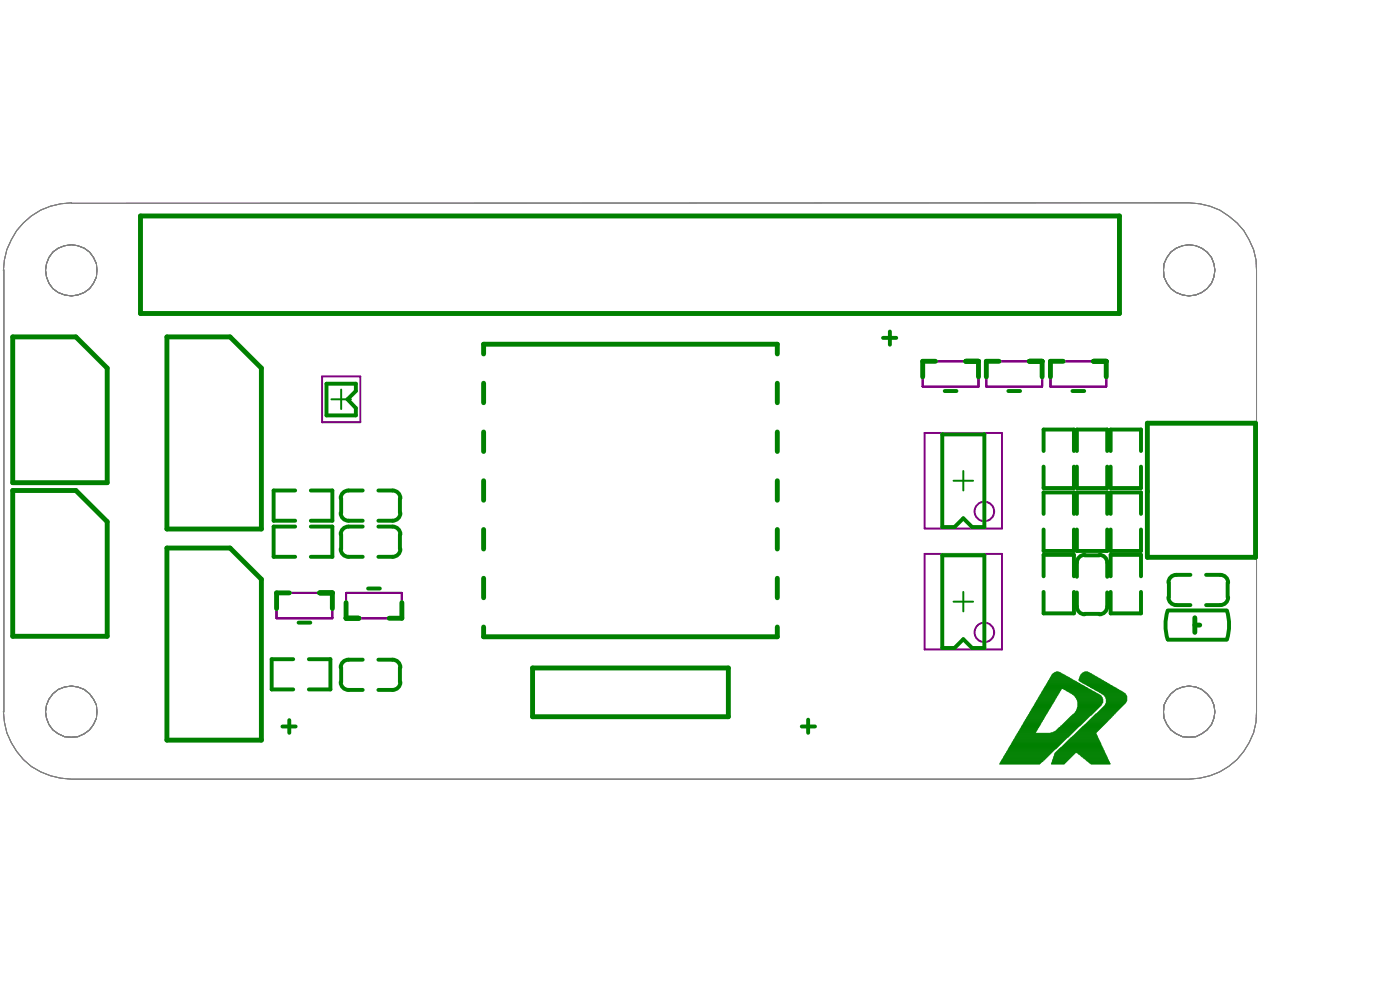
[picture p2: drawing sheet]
<svg xmlns="http://www.w3.org/2000/svg" width="288mm" height="202mm" viewBox="0 0 288 202" stroke-linecap="round" stroke-linejoin="round" font-family="sans-serif">
<g fill="none" stroke="#808080" stroke-width=".21">
<path d="M4.8 45.8a13.2 13.2 0 0 1 9.9-4l229.8-.1a13.9 13.9 0 0 1 13.9 13.8v90.7a13.7 13.7 0 0 1-13.9 13.9h-229.8a13.7 13.7 0 0 1-13.9-13.9v-90.7a13.1 13.1 0 0 1 4-9.7z"/>
<circle cx="14.6" cy="55.5" r="5.3"/>
<circle cx="244.5" cy="55.5" r="5.2"/>
<circle cx="14.6" cy="146.2" r="5.3"/>
<circle cx="244.5" cy="146.2" r="5.2"/>
</g>
<path d="M68.1 82h4.1M70.2 80v4M196.1 98.8h4M198.1 96.8v4M196.1 123.6h4M198.1 121.6v4" fill="none" stroke="#008000" stroke-width=".4"/>
<g fill="none" stroke="#800080" stroke-width=".4">
<path d="M66.2 77.3h7.9v9.4h-7.9zM189.7 74.2h11.5v5.2h-11.5zM202.8 74.2h11.5v5.2h-11.5zM216 74.2h11.5v5.2h-11.5zM190.1 88.9h15.9v19.7h-15.9zM190.1 113.8h15.9v19.6h-15.9zM56.9 121.8h11.4v5.2h-11.4zM71.2 121.8h11.4v5.2h-11.4z"/>
<circle cx="202.4" cy="105.1" r="2.01"/>
<circle cx="202.4" cy="129.9" r="2.01"/>
</g>
<g fill="none" stroke="#008000" stroke-width=".81">
<path d="M67.1 78.8h6.1v1.5l-1.7 1.7 1.7 1.8v1.5h-6.1zM181.6 69.4h2.7M183 68.1v2.7M193.7 89.2h8.7v19.1h-2.5l-1.8-1.8-1.8 1.8h-2.6zM194.3 80.3h2.4M207.3 80.3h2.5M214.6 92.6v-4.4h6.2v4.4M214.6 95.9v4.4h6.2v-4.4M220.5 80.3h2.4M221.4 92.6v-4.4h6.3v4.4M221.4 95.9v4.4h6.3v-4.4M228.4 92.6v-4.4h6.2v4.4"/>
<path d="M228.4 95.9v4.4h6.2v-4.4M60.7 108.2h-4.4v6.2h4.4M60.7 100.8h-4.4v6.2h4.4M63.9 108.2h4.4v6.2h-4.4M63.9 100.8h4.4v6.2h-4.4M70.1 112.8a1.61 1.61 0 0 0 1.6 1.6h2.9M70.1 105.4a1.61 1.61 0 0 0 1.6 1.6h2.9M70.2 102.4v3M70.2 109.8v3M74.6 100.8h-2.9a1.61 1.61 0 0 0-1.6 1.6M74.6 108.2h-2.9a1.61 1.61 0 0 0-1.6 1.6M77.8 100.8h2.9a1.61 1.61 0 0 1 1.6 1.6"/>
<path d="M77.8 108.2h2.9a1.61 1.61 0 0 1 1.6 1.6M82.2 102.4v3M82.2 109.8v3M82.3 112.8a1.61 1.61 0 0 1-1.6 1.6h-2.9M82.3 105.4a1.61 1.61 0 0 1-1.6 1.6h-2.9M193.7 114.1h8.7v19h-2.5l-1.8-1.8-1.8 1.8h-2.6zM214.6 105.6v-4.4h6.2v4.4M214.6 108.8v4.4h6.2v-4.4M214.6 118.4v-4.4h6.2v4.4M221.4 105.6v-4.4h6.3v4.4M221.4 108.8v4.4h6.3v-4.4M223 114a1.61 1.61 0 0 0-1.6 1.6v2.9"/>
<path d="M223 114.1h3.1M226.1 114a1.61 1.61 0 0 1 1.6 1.6v2.9M228.4 105.6v-4.4h6.2v4.4M228.4 108.8v4.4h6.2v-4.4M228.4 118.4v-4.4h6.2v4.4M240.3 119.7v3M244.8 118.1h-2.9a1.61 1.61 0 0 0-1.7 1.6M248 118.1h2.9a1.61 1.61 0 0 1 1.6 1.6M252.4 119.7v3M60.3 135.4h-4.4v6.2h4.4M61.4 127.9h2.4M63.5 135.4h4.4v6.2h-4.4"/>
<path d="M70.2 137.1v3M74.6 135.5h-2.9a1.61 1.61 0 0 0-1.6 1.6M75.7 120.9h2.4M77.8 135.5h2.9a1.61 1.61 0 0 1 1.6 1.6M82.2 137.1v3M214.6 121.6v4.4h6.2v-4.4M221.4 121.7v2.9a1.61 1.61 0 0 0 1.6 1.6M223 126.1h3.1M227.7 121.7v2.9a1.61 1.61 0 0 1-1.6 1.6M228.4 121.6v4.4h6.2v-4.4M240.1 125.5a10 10 0 0 0 0 5.8M240.1 125.4h12.1"/>
<path d="M240.1 131.4h12.1M240.2 122.7a1.61 1.61 0 0 0 1.7 1.6h2.9M252.3 125.5a10 10 0 0 1 0 5.8M252.5 122.7a1.61 1.61 0 0 1-1.6 1.6h-2.9M58.1 149.2h2.7M59.5 147.9v2.6M70.1 140.1a1.61 1.61 0 0 0 1.6 1.6h2.9M82.3 140.1a1.61 1.61 0 0 1-1.6 1.6h-2.9M164.9 149.2h2.7M166.2 147.8v2.7"/>
</g>
<g fill="none" stroke="#008000" stroke-width="1">
<path d="M28.9 44.4h201.3v20h-201.3zM2.6 69.2h13l6.4 6.4v23.6h-19.4zM34.3 69.2h13l6.4 6.4v33.1h-19.4zM99.4 72.7v-2h60.4v2M99.4 78.7v4M159.8 78.7v4M192.3 74.2h-2.6v3.2M198.6 74.2h2.6v3.2M205.4 74.2h-2.6v3.2M211.7 74.2h2.6v3.2M218.6 74.2h-2.6v3.2M224.8 74.2h2.7v3.2"/>
<path d="M99.4 88.7v4M99.4 98.8v4M159.8 88.7v4M159.8 98.8v4M235.9 86.9h22.3v27.6h-22.3zM2.6 100.8h13l6.4 6.4v23.5h-19.4zM34.3 112.6h13l6.4 6.4v33h-19.4zM99.4 108.8v4M99.4 118.8v4M159.8 108.8v4M159.8 118.8v4M59.5 121.8h-2.6v3.2"/>
<path d="M65.7 121.8h2.6v3.2M71.2 123.8v3.2h2.6M82.6 123.8v3.2h-2.6M99.4 128.8v2h60.4v-2M109.5 137.2h40.3v10h-40.3zM245.7 126.9v3M245.7 128.4h1"/>
</g>
<g fill="none" stroke="#008000" stroke-width=".21">
<path d="M215.6 139.8h5.3M215.6 139.9h5.5M215.7 139.7h5M215.8 139.6h4.7M215.8 139.5h4.6M215.9 139.4h4.3M215.9 139.3h4.1M216 139.2h3.9M216 139.1h3.7M216.1 139h3.4M216.2 138.9h3.1M216.2 138.8h2.9"/>
<path d="M216.3 138.7h2.7M216.3 138.6h2.5M216.4 138.5h2.2M216.5 138.4h1.9M216.6 138.3h1.6M216.8 138.2h1.3M216.9 138.1h1M217.2 138h.4M221.8 139.7h4.9M221.8 139.6h4.7M221.9 139.8h5M221.9 139.5h4.5"/>
<path d="M221.9 139.4h4.3M221.9 139.3h4.1M222 139.2h3.8M222 139.1h3.7M222 139h3.5M222 139.9h5M222.1 138.9h3.2M222.1 138.8h2.9M222.2 138.7h2.7M222.2 138.6h2.5M222.3 138.5h2.2M222.4 138.4h2"/>
<path d="M222.5 138.3h1.7M222.6 138.2h1.4M222.8 138.1h1M223 138h.6M205.5 157h8.3M205.6 156.9h8.3M205.6 156.8h8.4M205.7 156.7h8.4M205.7 156.6h8.5M205.8 156.5h8.6M205.9 156.4h8.6M205.9 156.3h8.6"/>
<path d="M206 156.2h8.7M206 156.1h8.8M206.1 156h8.8M206.2 155.9h8.8M206.2 155.8h8.9M206.3 155.7h8.9M206.3 155.6h9M206.4 155.5h9M206.4 155.4h9.1M206.5 155.3h9.1M206.6 155.2h9.1M206.6 155.1h9.2"/>
<path d="M206.7 155h9.2M206.7 154.9h9.3M206.8 154.8h9.3M206.9 154.7h9.3M206.9 154.6h9.4M207 154.5h9.4M207 154.4h9.5M207.1 154.3h9.5M207.2 154.2h9.5M207.2 154.1h9.6M207.3 154h9.6M207.3 153.9h9.8"/>
<path d="M207.4 153.8h9.8M207.4 153.7h9.9M207.5 153.6h9.9M207.6 153.4h9.9M207.6 153.3h10M207.7 153.2h10M207.7 153.1h10.1M207.8 153h10.1M207.9 152.9h10.1M207.9 152.8h10.2M208 152.7h10.2M208 152.6h10.3"/>
<path d="M208.1 152.5h10.3M208.1 152.4h10.4M208.2 152.3h10.4M208.3 152.2h10.4M208.3 152.1h10.5M208.4 152h10.5M208.4 151.9h10.6M208.5 151.8h10.6M208.6 151.7h10.6M208.6 151.6h10.7M208.7 151.5h10.7M208.7 151.4h10.9"/>
<path d="M208.8 151.3h10.9M208.8 151.2h11M208.9 151.1h11M209 151h11M209 150.9h11.1M209.1 150.8h11.1M209.1 150.7h11.2M209.2 150.6h11.2M209.3 150.5h3.6M209.3 150.4h3.7M209.4 150.3h3.6M209.4 150.2h3.7"/>
<path d="M209.5 150.1h3.6M209.7 150h3.5M209.7 149.9h3.6M209.8 149.8h3.5M209.8 149.7h3.6M209.9 149.6h3.5M210 149.5h3.5M210 149.4h3.6M210.1 149.3h3.5M210.1 149.2h3.6M210.2 149.1h3.5M210.2 149h3.6"/>
<path d="M210.3 148.9h3.6M210.4 148.8h3.5M210.4 148.7h3.6M210.5 148.6h3.5M210.5 148.5h3.6M210.6 148.4h3.5M210.6 148.3h3.6M210.7 148.2h3.6M210.8 148.1h3.5M210.8 148h3.6M210.9 147.8h3.6M210.9 147.9h3.5"/>
<path d="M211 147.7h3.6M211.1 147.6h3.5M211.1 147.5h3.6M211.2 147.4h3.5M211.2 147.3h3.6M211.3 147.2h3.5M211.4 147.1h3.5M211.4 147h3.6M211.5 146.9h3.5M211.5 146.8h3.6M211.6 146.7h3.5M211.7 146.6h3.5"/>
<path d="M211.7 146.5h3.6M211.8 146.4h3.5M211.8 146.3h3.6M211.9 146.2h3.5M211.9 146.1h3.6M212 146h3.6M212.1 145.9h3.5M212.1 145.8h3.6M212.2 145.7h3.5M212.2 145.6h3.6M212.3 145.5h3.6M212.4 145.4h3.5"/>
<path d="M212.4 145.3h3.6M212.5 145.2h3.5M212.5 145.1h3.6M212.6 145h3.6M212.7 144.9h3.5M212.7 144.8h3.6M212.8 144.7h3.5M212.8 144.6h3.6M212.9 144.5h3.6M212.9 144.4h3.6M213 144.3h3.6M213.1 144.2h3.5"/>
<path d="M213.1 144.1h3.6M213.2 144h3.6M213.2 143.9h3.6M213.3 143.8h3.6M213.4 143.7h3.5M213.4 143.6h3.6M213.5 143.5h3.5M213.5 143.4h3.6M213.6 143.3h3.6M213.6 143.2h3.6M213.7 143.1h3.6M213.8 143h3.5"/>
<path d="M213.8 142.9h3.6M213.9 142.8h3.6M213.9 142.7h3.6M214 142.6h3.6M214.1 142.5h3.5M214.1 142.4h3.6M214.2 142.3h3.6M214.2 142.2h3.6M214.3 142.1h3.6M214.3 142h3.6M214.4 141.9h3.6M214.5 141.8h3.6"/>
<path d="M214.5 141.7h3.6M214.6 141.6h3.6M214.6 141.5h3.6M214.7 141.4h3.6M214.8 141.3h8.8M214.8 141.2h8.6M214.9 141.1h8.3M214.9 141h8.1M215 140.9h7.9M215.1 140.8h7.6M215.1 140.7h7.4M215.2 140.5h6.9"/>
<path d="M215.2 140.6h7.1M215.3 140.4h6.7M215.4 140.3h6.4M215.4 140.2h6.2M215.5 140.1h5.9M215.5 140h5.8M216.1 150.5h4.4M216.2 157h2.6M216.2 156.9h2.7M216.3 156.8h2.7M216.3 156.7h2.8M216.3 156.6h2.9"/>
<path d="M216.4 156.5h2.9M216.4 156.4h3M216.4 156.3h3.1M216.5 150.4h4.1M216.5 156.2h3.1M216.5 156.1h3.2M216.5 156h3.3M216.6 155.9h3.3M216.6 155.8h3.4M216.6 155.7h3.5M216.7 150.3h4M216.7 155.6h3.5"/>
<path d="M216.7 155.5h3.6M216.7 155.4h3.7M216.8 155.3h3.7M216.8 155.2h3.8M216.8 155.1h3.9M216.9 150.2h3.9M216.9 155h3.9M216.9 154.9h4M216.9 154.8h4.1M217 154.7h4.1M217.1 150.1h3.8M217.1 154.6h4.1"/>
<path d="M217.2 150h3.8M217.2 154.5h9.9M217.3 149.9h3.8M217.3 154.4h9.8M217.4 149.8h3.8M217.4 154.3h9.7M217.5 149.7h3.8M217.5 154.2h9.5M217.6 149.6h3.8M217.6 154.1h9.3M217.7 149.5h3.8M217.7 154h9.2"/>
<path d="M217.8 149.4h3.8M217.8 153.9h9.1M217.9 153.8h8.9M218 149.3h3.7M218.1 149.2h3.7M218.1 149.1h3.9M218.1 153.7h8.7M218.1 153.6h8.6M218.3 149h3.8M218.3 153.4h8.4M218.4 148.9h3.8M218.4 141.4h5.3"/>
<path d="M218.4 153.3h8.2M218.5 148.8h3.8M218.5 153.2h8.1M218.6 148.7h3.8M218.6 141.5h5.3M218.6 153.1h7.9M218.7 148.6h3.8M218.7 153h7.8M218.8 148.5h3.8M218.8 141.6h5.3M218.8 152.9h7.6M218.9 148.4h3.8"/>
<path d="M218.9 152.8h7.5M219 141.7h5.3M219 148.3h3.8M219 152.7h7.4M219.1 148.2h3.8M219.1 152.6h7.2M219.2 141.8h5.2M219.2 148.1h3.8M219.2 152.5h7.1M219.3 141.9h5.3M219.3 148h3.8M219.3 152.4h6.9"/>
<path d="M219.4 147.9h3.8M219.4 152.3h6.8M219.5 142h5.3M219.5 147.8h3.8M219.5 152.2h6.6M219.6 147.7h3.8M219.6 152.1h6.5M219.7 142.1h5.3M219.7 147.6h3.8M219.7 152h6.3M219.8 147.5h3.8M219.8 151.9h6.2"/>
<path d="M219.9 147.4h3.8M219.9 151.8h6M219.9 142.2h5.4M220 147.3h3.8M220 151.7h5.9M220 142.3h5.4M220.1 147.2h3.8M220.1 151.6h5.7M220.2 147.1h3.8M220.2 151.5h5.6M220.2 142.4h5.4M220.3 147h3.8"/>
<path d="M220.3 151.4h5.4M220.4 142.5h5.4M220.5 146.9h3.8M220.5 146.8h3.9M220.5 151.3h5.2M220.5 151.2h5.2M220.5 142.6h5.5M220.7 146.7h3.8M220.7 151.1h4.9M220.7 142.7h5.4M220.8 146.6h3.8M220.8 151h4.8"/>
<path d="M220.8 142.8h5.5M220.9 146.5h3.8M220.9 150.9h4.6M220.9 142.9h5.5M221 146.4h3.8M221 150.8h4.5M221 143h5.5M221.1 146.3h3.8M221.1 146.2h3.9M221.1 150.7h4.3M221.1 143.2h5.5M221.1 143.1h5.4"/>
<path d="M221.2 146.1h3.9M221.2 150.6h4.2M221.2 143.3h5.5M221.3 150.5h4.1M221.3 154.6h5.9M221.3 146h4M221.3 145.9h4.1M221.3 143.5h5.4M221.3 143.4h5.4M221.4 150.4h4.1M221.4 154.7h5.8M221.4 145.8h4.1"/>
<path d="M221.4 145.7h4.2M221.4 145.6h4.3M221.4 143.7h5.4M221.4 143.6h5.4M221.5 150.3h4.1M221.5 145.5h4.3M221.5 145.4h4.4M221.5 145.3h4.5M221.5 144h5.3M221.5 143.9h5.3M221.5 143.8h5.3M221.6 150.2h4.1"/>
<path d="M221.6 154.8h5.7M221.6 145.2h4.5M221.6 145.1h4.6M221.6 145h4.7M221.6 144.9h4.8M221.6 144.8h4.9M221.6 144.7h4.9M221.6 144.6h5M221.6 144.5h5M221.6 144.4h5.1M221.6 144.3h5.2M221.6 144.2h5.2"/>
<path d="M221.6 144.1h5.2M221.7 150.1h4.1M221.7 154.9h5.6M221.8 150h4.1M221.8 155h5.6M221.9 149.9h4.1M222 149.8h4.1M222 155.1h5.4M222.1 149.7h4.1M222.1 155.2h5.4M222.1 140h5.1M222.2 149.6h4.1"/>
<path d="M222.2 155.3h5.3M222.3 149.5h4.1M222.3 155.4h5.3M222.3 140.1h5.1M222.4 149.4h4.1M222.4 155.5h5.2M222.5 149.3h4.1M222.5 140.2h5.1M222.6 149.2h4.1M222.6 155.6h5.1M222.6 140.3h5.1M222.7 149.1h4.1"/>
<path d="M222.7 155.7h5M222.8 155.8h4.9M222.8 140.4h5.1M222.9 149h4M222.9 148.9h4.1M222.9 155.9h4.9M223 140.5h5.1M223.1 148.8h4M223.1 156h4.7M223.2 148.7h4M223.2 156.1h4.7M223.2 140.6h5"/>
<path d="M223.3 148.6h4M223.3 156.2h4.6M223.4 148.5h4M223.4 156.3h4.6M223.4 140.7h5M223.5 148.4h4M223.5 156.4h4.5M223.5 140.8h5.1M223.6 148.3h4M223.7 156.5h4.4M223.7 148.2h4M223.7 140.9h5.1"/>
<path d="M223.8 156.6h4.3M223.8 148.1h4M223.9 156.7h4.3M223.9 148h3.9M223.9 141h5M224 156.8h4.2M224 147.9h4M224.1 147.8h4M224.1 141.1h5M224.2 156.9h4.1M224.2 147.7h3.9M224.2 141.2h5.1"/>
<path d="M224.3 157h4M224.3 147.6h4M224.4 147.5h4M224.4 141.3h5.1M224.5 147.4h3.9M224.6 141.4h5M224.6 147.3h4M224.7 147.2h4M224.8 141.5h5M224.8 147.1h3.9M224.9 147h3.9M225 141.6h5"/>
<path d="M225 146.9h4M225.1 141.7h5M225.1 146.8h3.9M225.3 146.7h3.8M225.4 141.8h4.9M225.4 146.6h3.9M225.6 141.9h4.9M225.6 146.5h3.7M225.7 146.4h3.7M225.8 142h4.9M225.8 146.3h3.7M225.9 146.2h3.7"/>
<path d="M226 142.1h4.8M226 146.1h3.7M226.1 146h3.7M226.1 142.2h4.9M226.2 145.9h3.7M226.3 145.8h3.7M226.3 142.3h4.8M226.4 145.7h3.7M226.5 145.6h3.7M226.5 142.4h4.8M226.6 145.5h3.7M226.6 142.5h4.8"/>
<path d="M226.7 145.4h3.7M226.8 145.3h3.7M226.8 142.6h4.6M226.9 145.2h3.7M226.9 142.7h4.6M227 145.1h3.7M227.1 145h3.7M227.1 142.8h4.5M227.2 144.9h3.7M227.2 143h4.5M227.2 142.9h4.4M227.3 144.8h3.7"/>
<path d="M227.3 144.7h3.8M227.3 143.1h4.4M227.4 144.6h3.8M227.4 144.5h3.9M227.4 143.4h4.3M227.4 143.3h4.3M227.4 143.2h4.3M227.5 144.4h3.9M227.5 144.3h4M227.5 144.2h4M227.5 144.1h4.1M227.5 144h4.1"/>
<path d="M227.5 143.9h4.2M227.5 143.8h4.2M227.5 143.7h4.2M227.5 143.6h4.2M227.5 143.5h4.2"/>
</g>
</svg>
